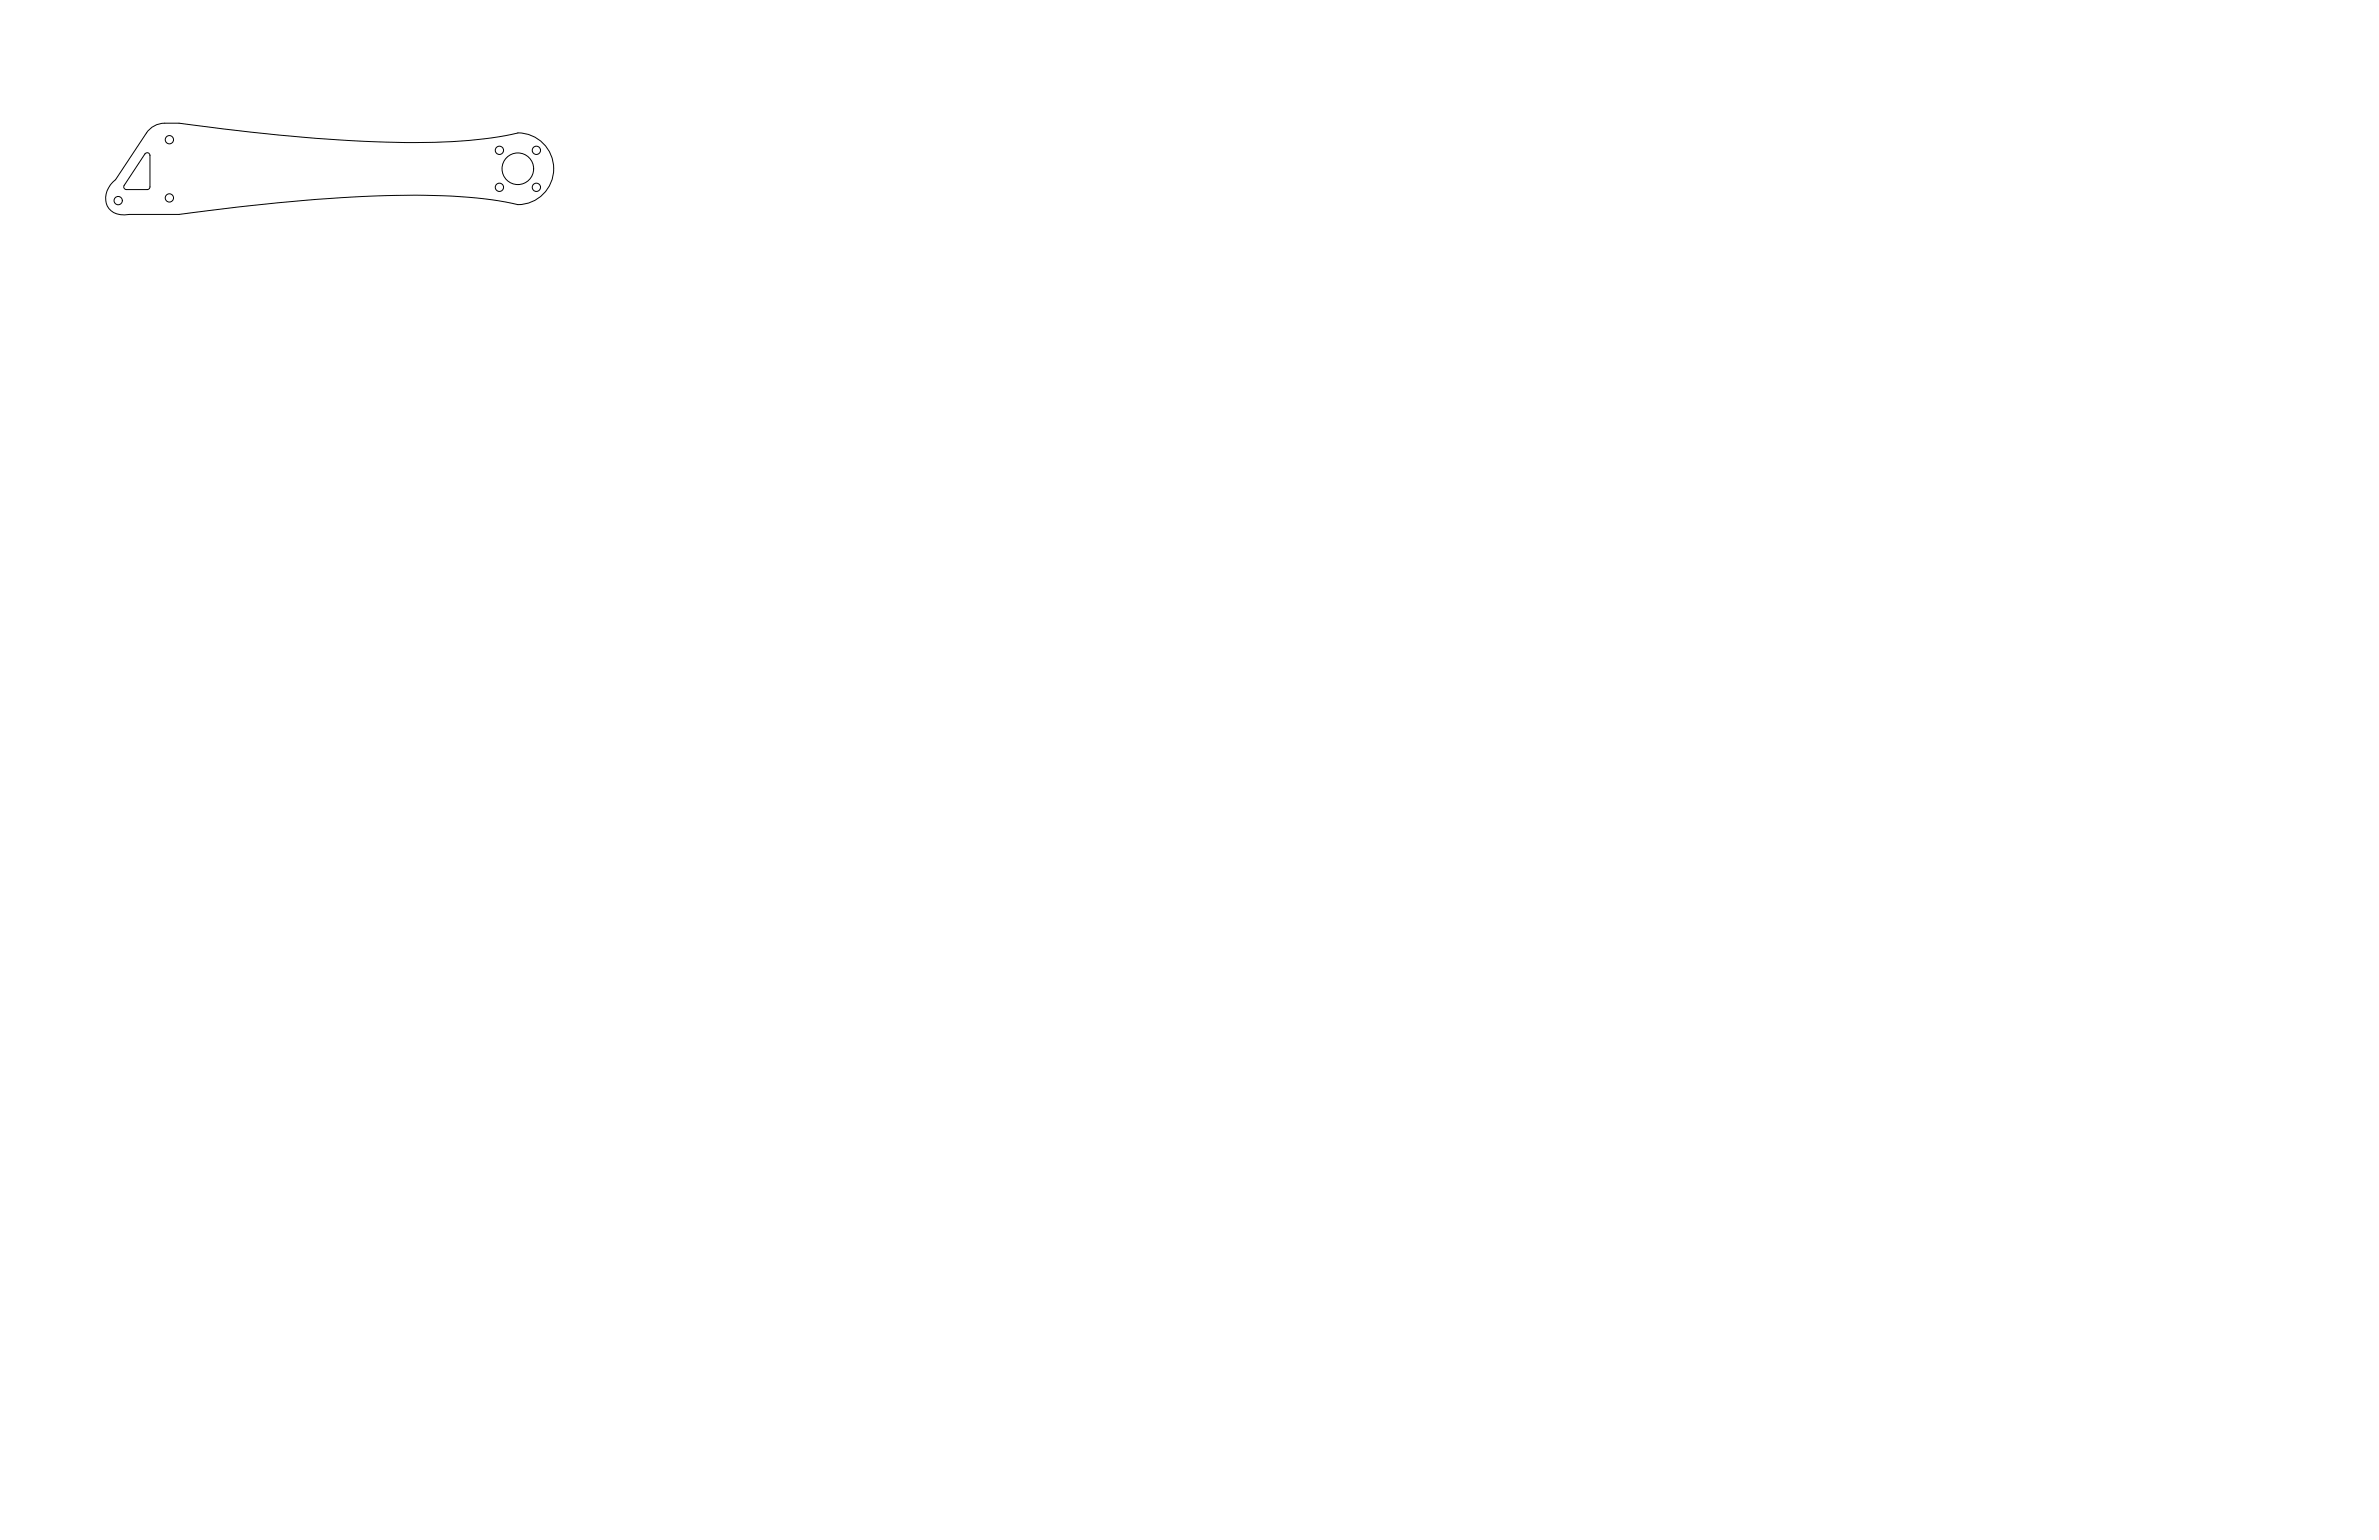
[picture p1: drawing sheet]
<svg xmlns="http://www.w3.org/2000/svg" width="864mm" height="559mm" viewBox="0 0 864 559" stroke-linecap="round" stroke-linejoin="round" font-family="sans-serif">
<!-- layer: Sketch Geometry (ANSI) -->
<g fill="none" stroke="#000" stroke-width=".36">
<path d="M52.6 55.9a.99 .99 0 0 1 1.1-.4 .99 .99 0 0 1 .7 .9M52.6 55.8l-7.5 11.4a1 1 0 0 0 .8 1.6h7.5a.99 .99 0 0 0 1-1v-11.4M53.1 48.3l-11.1 16.9a7.7 7.7 0 0 0-2.5 10.5 7.5 7.5 0 0 0 7.5 2.1h18a608.4 608.4 0 0 1 92.7-6.8 150.2 150.2 0 0 1 30.3 3.3M188 48.2a13 13 0 0 1 13 13 13 13 0 0 1-13 13.1M188 48.3a192.7 192.7 0 0 1-48.2 3.3 728.1 728.1 0 0 1-74.8-6.9h-5.2a8 8 0 0 0-6.7 3.6"/>
<circle cx="61.5" cy="50.7" r="1.5"/>
<circle cx="181.3" cy="54.5" r="1.5"/>
<circle cx="194.7" cy="54.5" r="1.5"/>
<circle cx="42.9" cy="72.8" r="1.5"/>
<circle cx="61.5" cy="71.8" r="1.5"/>
<circle cx="181.3" cy="68" r="1.5"/>
<circle cx="188" cy="61.2" r="5.7"/>
<circle cx="194.7" cy="68" r="1.5"/>
</g>
</svg>
